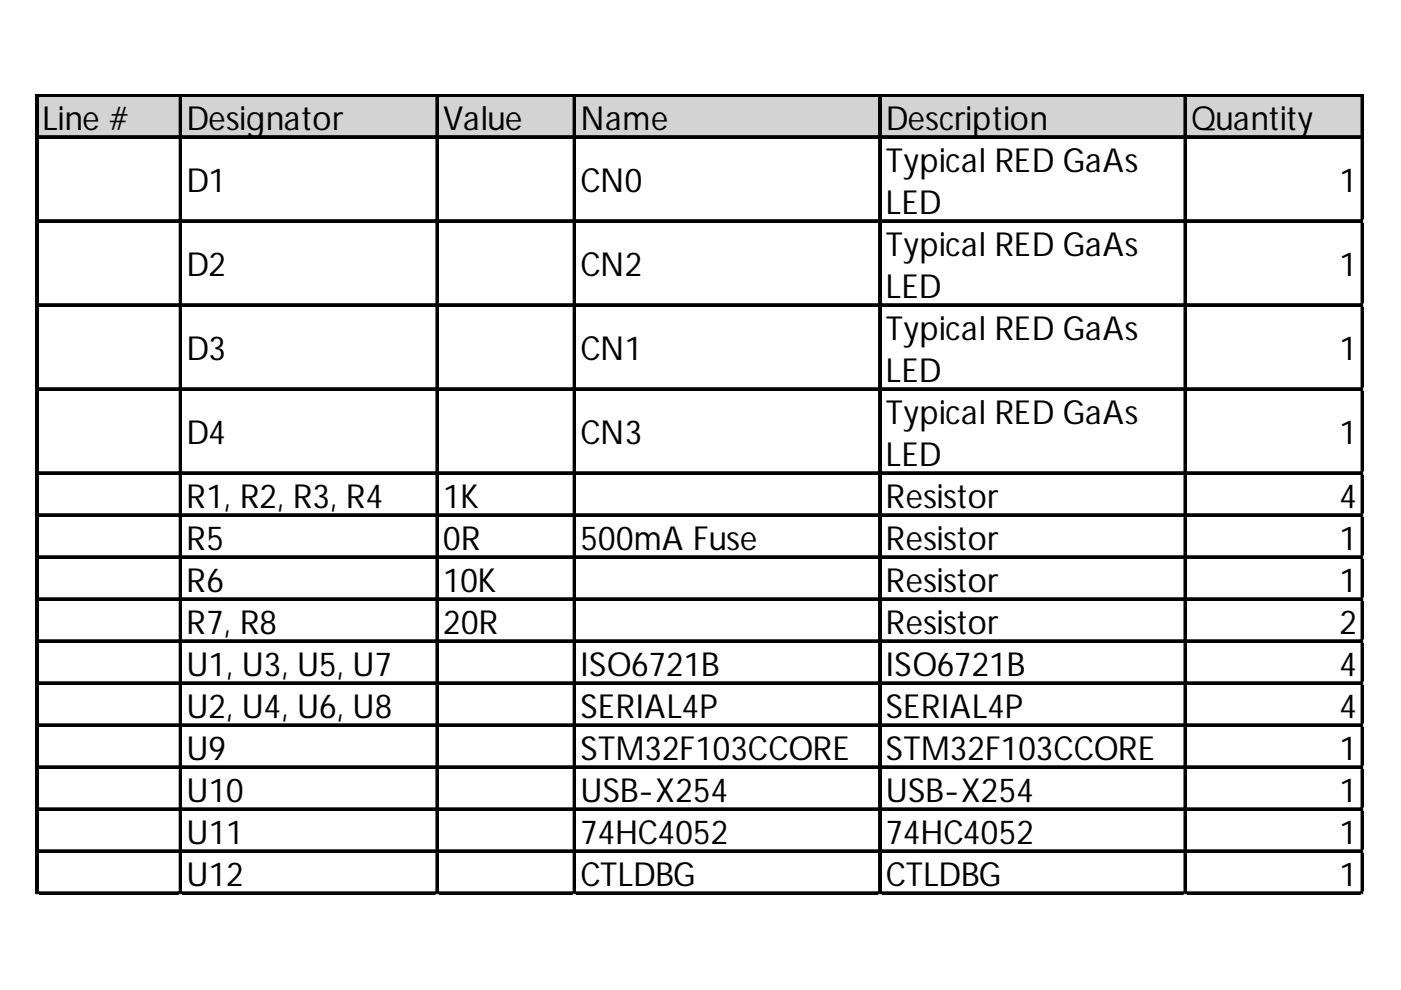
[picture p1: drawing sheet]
<svg xmlns="http://www.w3.org/2000/svg" width="297mm" height="210mm" viewBox="0 0 297 210" stroke-linecap="round" stroke-linejoin="round" font-family="sans-serif">
<defs><g id="words">
<g font-size="7">
<text x="9" y="27.6">Line #</text>
<text x="39.5" y="27.6">Designator</text>
<text x="94" y="27.6">Value</text>
<text x="123" y="27.6">Name</text>
<text x="187.8" y="27.6">Description</text>
<text x="252.6" y="27.6">Quantity</text>
<text x="39.5" y="40.7">D1</text>
<text x="123" y="40.7">CN0</text>
<text x="187.8" y="36.5">Typical RED GaAs</text>
<text x="284" y="40.7">1</text>
<text x="187.8" y="45.4">LED</text>
<text x="39.5" y="58.5">D2</text>
<text x="123" y="58.5">CN2</text>
<text x="187.8" y="54.3">Typical RED GaAs</text>
<text x="284" y="58.5">1</text>
<text x="187.8" y="63.2">LED</text>
<text x="39.5" y="76.3">D3</text>
<text x="123" y="76.3">CN1</text>
<text x="187.8" y="72.1">Typical RED GaAs</text>
<text x="284" y="76.3">1</text>
<text x="187.8" y="81">LED</text>
<text x="187.8" y="89.9">Typical RED GaAs</text>
<text x="39.5" y="94.1">D4</text>
<text x="123" y="94.1">CN3</text>
<text x="284" y="94.1">1</text>
<text x="187.8" y="98.8">LED</text>
<text x="39.5" y="107.7">R1, R2, R3, R4</text>
<text x="94" y="107.7">1K</text>
<text x="187.8" y="107.7">Resistor</text>
<text x="284" y="107.7">4</text>
<text x="39.5" y="116.6">R5</text>
<text x="94" y="116.6">0R</text>
<text x="123" y="116.6">500mA Fuse</text>
<text x="187.8" y="116.6">Resistor</text>
<text x="284" y="116.6">1</text>
<text x="39.5" y="125.5">R6</text>
<text x="94" y="125.5">10K</text>
<text x="187.8" y="125.5">Resistor</text>
<text x="284" y="125.5">1</text>
<text x="39.5" y="134.4">R7, R8</text>
<text x="94" y="134.4">20R</text>
<text x="187.8" y="134.4">Resistor</text>
<text x="284" y="134.4">2</text>
<text x="39.5" y="143.3">U1, U3, U5, U7</text>
<text x="123" y="143.3">ISO6721B</text>
<text x="187.8" y="143.3">ISO6721B</text>
<text x="284" y="143.3">4</text>
<text x="39.5" y="152.3">U2, U4, U6, U8</text>
<text x="123" y="152.3">SERIAL4P</text>
<text x="187.8" y="152.3">SERIAL4P</text>
<text x="284" y="152.3">4</text>
<text x="39.5" y="161.2">U9</text>
<text x="123" y="161.2">STM32F103CCORE</text>
<text x="187.8" y="161.2">STM32F103CCORE</text>
<text x="284" y="161.2">1</text>
<text x="39.5" y="170.1">U10</text>
<text x="123" y="170.1">USB-X254</text>
<text x="187.8" y="170.1">USB-X254</text>
<text x="284" y="170.1">1</text>
<text x="39.5" y="179">U11</text>
<text x="123" y="179">74HC4052</text>
<text x="187.8" y="179">74HC4052</text>
<text x="284" y="179">1</text>
<text x="39.5" y="187.9">U12</text>
<text x="123" y="187.9">CTLDBG</text>
<text x="187.8" y="187.9">CTLDBG</text>
<text x="284" y="187.9">1</text>
</g>
</g></defs>
<path d="M8 20.4h281.2v9h-281.2z" fill="#d3d3d3"/>
<g fill="none" stroke="#000" stroke-width=".47">
<path d="M7.6 20v169.7M8.1 20h281.1M8.1 28.9h281.1M38.1 20.5v169.2M92.5 20.5v169.2M121.6 20.5v169.2M186.4 20.5v169.2M251.2 20.5v169.2M288.7 20.5v169.2M8.1 46.7h281.1M8.1 64.5h281.1M8.1 82.3h281.1"/>
<path d="M8.1 100.1h281.1M8.1 109.1h281.1M8.1 118h281.1M8.1 126.9h281.1M8.1 135.8h281.1M8.1 144.7h281.1M8.1 153.6h281.1M8.1 162.5h281.1M8.1 171.4h281.1M8.1 180.3h281.1M8.1 189.2h281.1"/>
</g>
<g fill="#000">
<path d="M7.6 20h.5v169.7h-.5zM8.1 20h281.1v.5h-281.1zM8.1 28.9h281.1v.5h-281.1zM38.1 20.5h.5v169.2h-.5zM92.5 20.5h.5v169.2h-.5zM121.6 20.5h.5v169.2h-.5zM186.4 20.5h.5v169.2h-.5zM251.2 20.5h.4v169.2h-.4zM288.7 20.5h.5v169.2h-.5zM8.1 46.7h281.1v.5h-281.1zM8.1 64.5h281.1v.5h-281.1zM8.1 82.3h281.1v.5h-281.1z"/>
<path d="M8.1 100.1h281.1v.5h-281.1zM8.1 109.1h281.1v.4h-281.1zM8.1 118h281.1v.4h-281.1zM8.1 126.9h281.1v.4h-281.1zM8.1 135.8h281.1v.4h-281.1zM8.1 144.7h281.1v.5h-281.1zM8.1 153.6h281.1v.5h-281.1zM8.1 162.5h281.1v.5h-281.1zM8.1 171.4h281.1v.5h-281.1zM8.1 180.3h281.1v.5h-281.1zM8.1 189.2h281.1v.5h-281.1z"/>
</g>
<path d="M7.6 189.7h.1" fill="none" stroke="#d4d4d4" stroke-width=".47"/>
<path d="M7.6 189.7h.5z" fill="#d4d4d4"/>
<path d="M38.1 189.7h.1" fill="none" stroke="#d4d4d4" stroke-width=".47"/>
<path d="M38.1 189.7h.5z" fill="#d4d4d4"/>
<path d="M92.5 189.7h.1" fill="none" stroke="#d4d4d4" stroke-width=".47"/>
<path d="M92.5 189.7h.5z" fill="#d4d4d4"/>
<path d="M121.6 189.7h.1" fill="none" stroke="#d4d4d4" stroke-width=".47"/>
<path d="M121.6 189.7h.5z" fill="#d4d4d4"/>
<path d="M186.4 189.7h.1" fill="none" stroke="#d4d4d4" stroke-width=".47"/>
<path d="M186.4 189.7h.5z" fill="#d4d4d4"/>
<path d="M251.2 189.7h.1" fill="none" stroke="#d4d4d4" stroke-width=".47"/>
<path d="M251.2 189.7h.4z" fill="#d4d4d4"/>
<path d="M288.7 189.7h.1" fill="none" stroke="#d4d4d4" stroke-width=".47"/>
<path d="M288.7 189.7h.5z" fill="#d4d4d4"/>
<path d="M289.2 46.7h.1" fill="none" stroke="#d4d4d4" stroke-width=".47"/>
<path d="M289.2 46.7v.5z" fill="#d4d4d4"/>
<path d="M289.2 64.5h.1" fill="none" stroke="#d4d4d4" stroke-width=".47"/>
<path d="M289.2 64.5v.5z" fill="#d4d4d4"/>
<path d="M289.2 82.3h.1" fill="none" stroke="#d4d4d4" stroke-width=".47"/>
<path d="M289.2 82.3v.5z" fill="#d4d4d4"/>
<path d="M289.2 100.1h.1" fill="none" stroke="#d4d4d4" stroke-width=".47"/>
<path d="M289.2 100.1v.5z" fill="#d4d4d4"/>
<path d="M289.2 109.1h.1" fill="none" stroke="#d4d4d4" stroke-width=".47"/>
<path d="M289.2 109.1v.4z" fill="#d4d4d4"/>
<path d="M289.2 118h.1" fill="none" stroke="#d4d4d4" stroke-width=".47"/>
<path d="M289.2 118v.4z" fill="#d4d4d4"/>
<path d="M289.2 126.9h.1" fill="none" stroke="#d4d4d4" stroke-width=".47"/>
<path d="M289.2 126.9v.4z" fill="#d4d4d4"/>
<path d="M289.2 135.8h.1" fill="none" stroke="#d4d4d4" stroke-width=".47"/>
<path d="M289.2 135.8v.4z" fill="#d4d4d4"/>
<path d="M289.2 144.7h.1" fill="none" stroke="#d4d4d4" stroke-width=".47"/>
<path d="M289.2 144.7v.5z" fill="#d4d4d4"/>
<path d="M289.2 153.6h.1" fill="none" stroke="#d4d4d4" stroke-width=".47"/>
<path d="M289.2 153.6v.5z" fill="#d4d4d4"/>
<path d="M289.2 162.5h.1" fill="none" stroke="#d4d4d4" stroke-width=".47"/>
<path d="M289.2 162.5v.5z" fill="#d4d4d4"/>
<path d="M289.2 171.4h.1" fill="none" stroke="#d4d4d4" stroke-width=".47"/>
<path d="M289.2 171.4v.5z" fill="#d4d4d4"/>
<path d="M289.2 180.3h.1" fill="none" stroke="#d4d4d4" stroke-width=".47"/>
<path d="M289.2 180.3v.5z" fill="#d4d4d4"/>
<path d="M289.2 189.2h.1" fill="none" stroke="#d4d4d4" stroke-width=".47"/>
<path d="M289.2 189.2v.5z" fill="#d4d4d4"/>
<use href="#words"/>
</svg>
